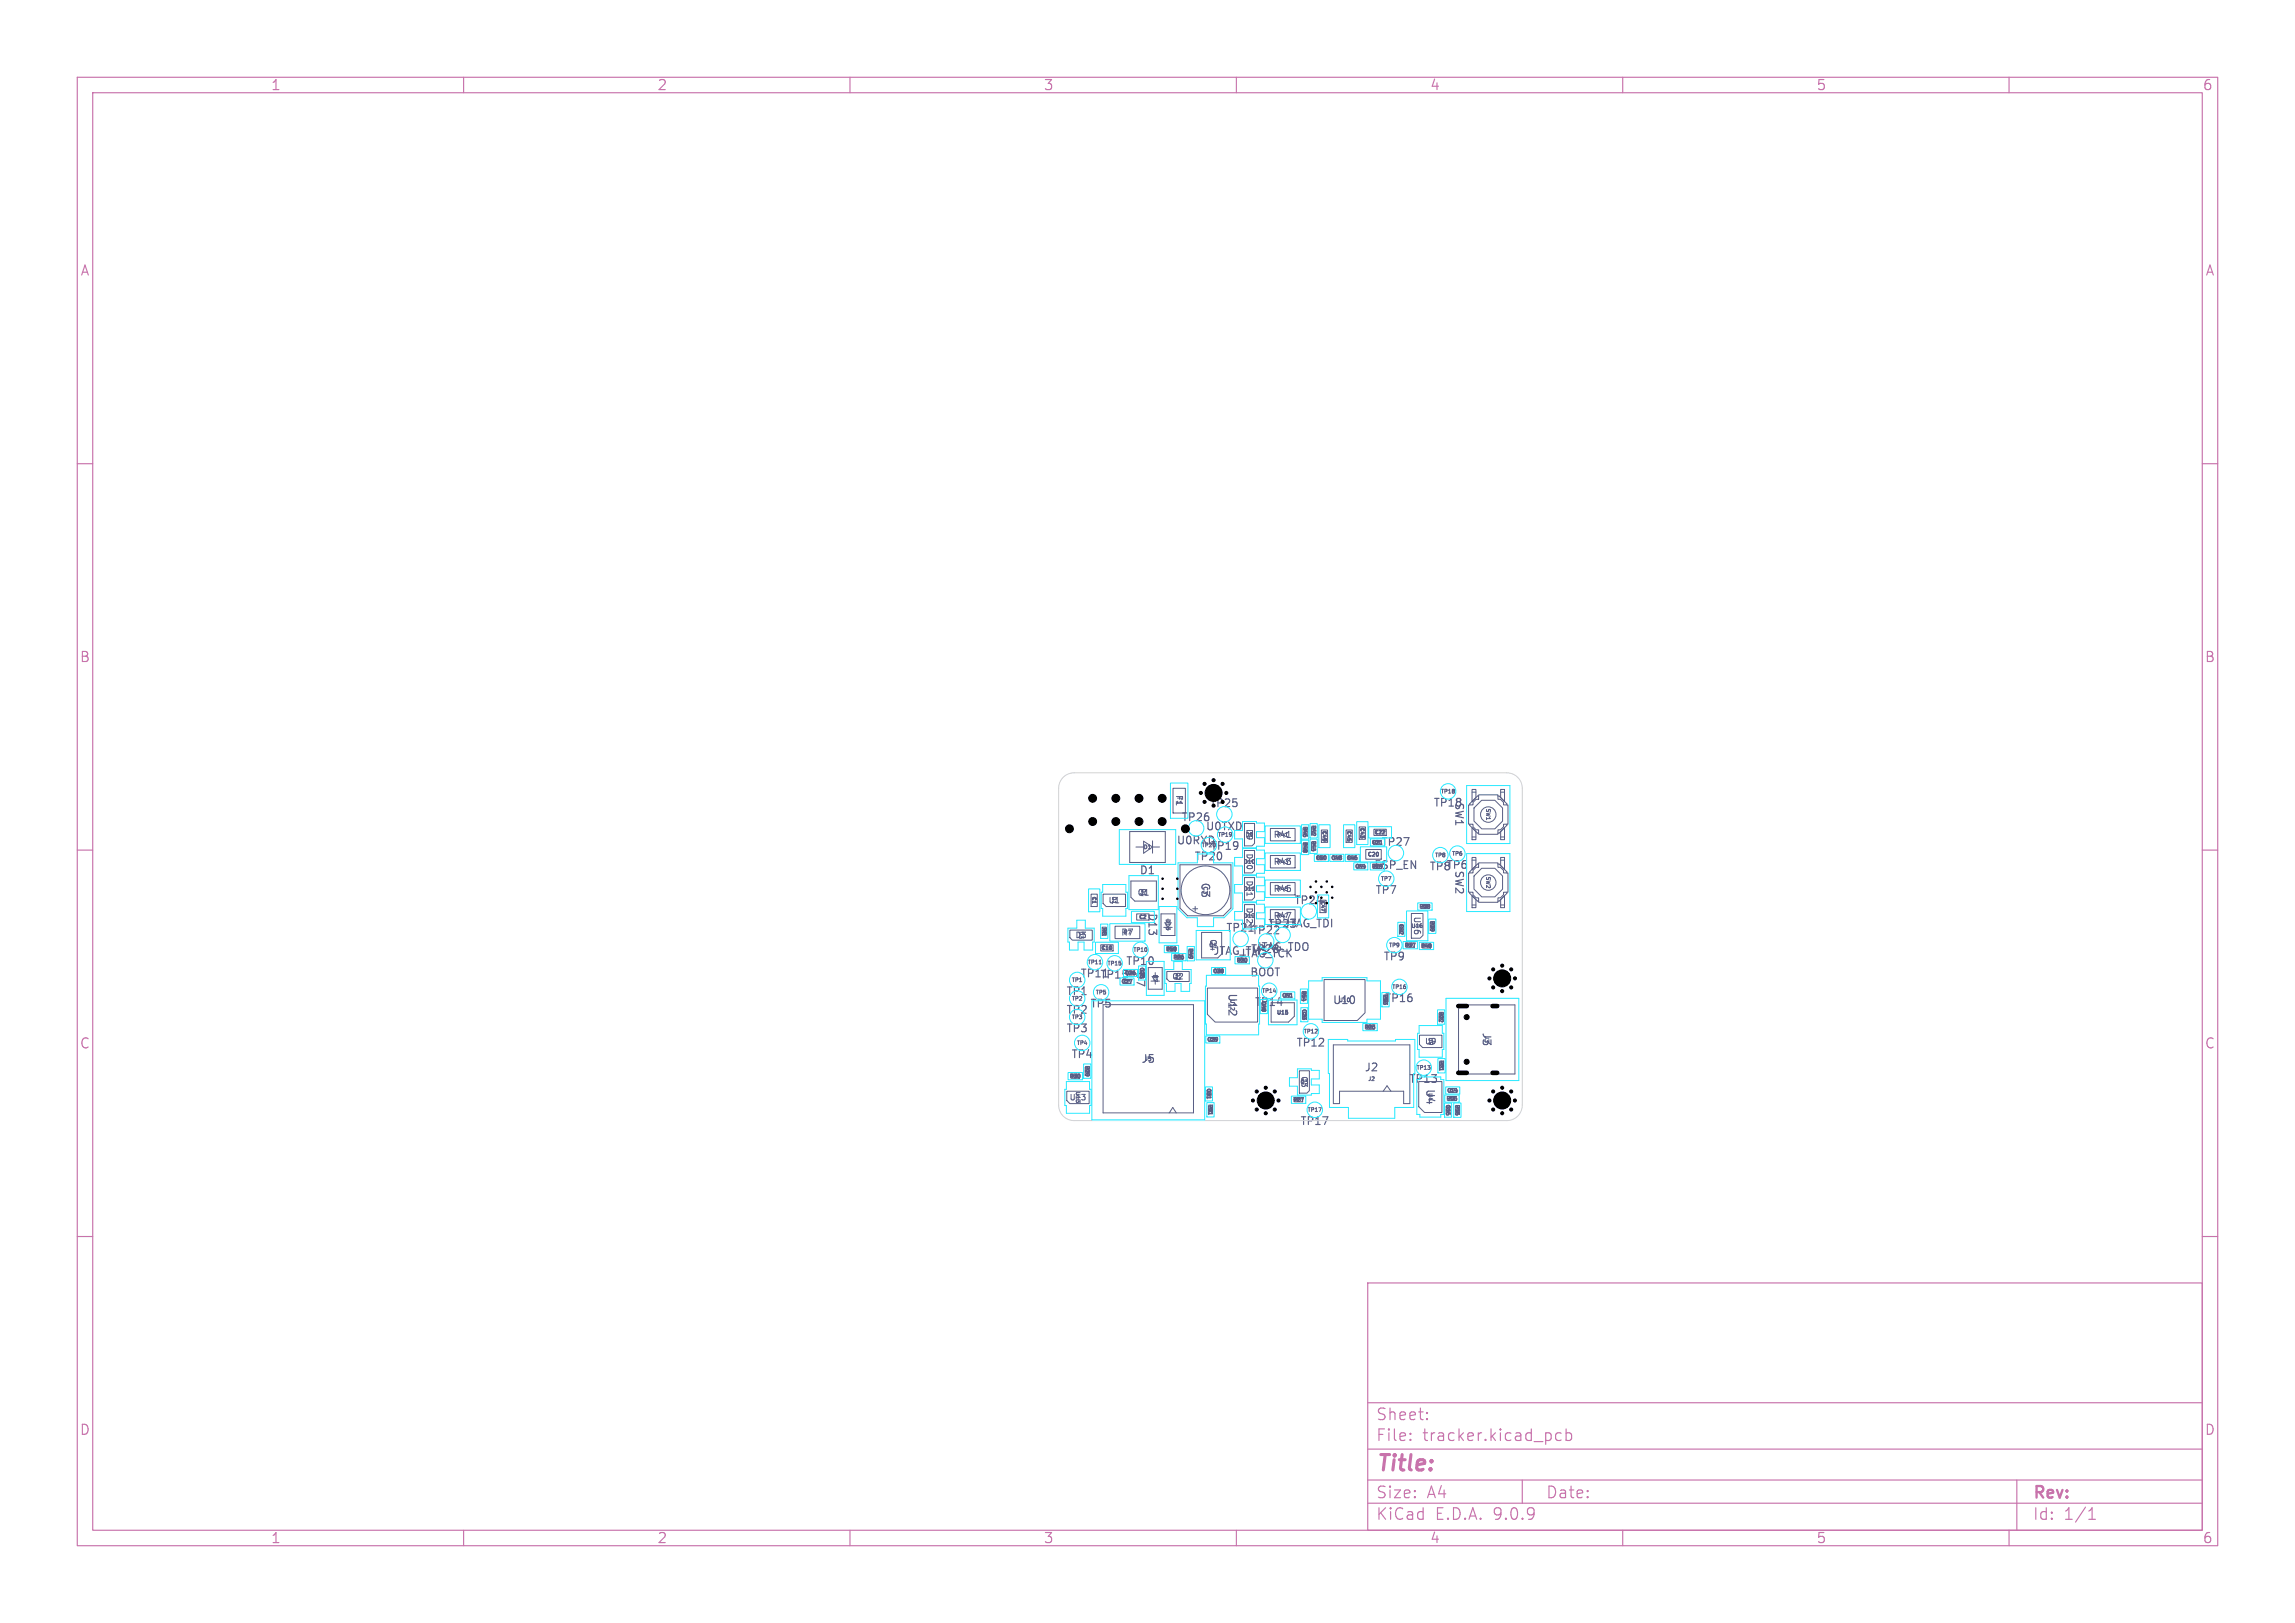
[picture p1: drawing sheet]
<svg xmlns="http://www.w3.org/2000/svg" width="297mm" height="210mm" viewBox="0 0 297 210" stroke-linecap="round" stroke-linejoin="round" font-family="sans-serif">
<defs><g id="words">
<text font-size="2.8" fill="#c872ab" x="178" y="190.9">Title:</text>
<g font-size="2.1" fill="#c872ab">
<text x="178" y="184">Sheet:</text>
<text x="178" y="186.7">File:</text>
<text x="184.1" y="186.7">tracker.kicad_pcb</text>
<text x="178" y="196.9">KiCad</text>
<text x="178" y="194.1">Size:</text>
<text x="184.7" y="194.1">A4</text>
<text x="185.7" y="196.9">E.D.A.</text>
<text x="193.3" y="196.9">9.0.9</text>
<text x="200" y="194.1">Date:</text>
<text x="263" y="194.3">Rev:</text>
<text x="263" y="196.9">Id:</text>
<text x="267.1" y="196.9">1/1</text>
</g>
<g font-size="1.8" fill="#c872ab">
<text x="35" y="11.9">1</text>
<text x="85" y="11.9">2</text>
<text x="135" y="11.9">3</text>
<text x="185" y="11.9">4</text>
<text x="235" y="11.9">5</text>
<text x="285" y="11.9">6</text>
<text x="10.3" y="35.9">A</text>
<text x="285.4" y="35.9">A</text>
<text x="10.3" y="85.9">B</text>
<text x="285.3" y="85.9">B</text>
<text x="10.3" y="135.9">C</text>
<text x="285.3" y="135.9">C</text>
<text x="10.3" y="185.9">D</text>
<text x="285.3" y="185.9">D</text>
<text x="35" y="199.9">1</text>
<text x="85" y="199.9">2</text>
<text x="135" y="199.9">3</text>
<text x="185" y="199.9">4</text>
<text x="235" y="199.9">5</text>
<text x="285" y="199.9">6</text>
</g>
<g font-size="1.4" fill="#585d84">
<text x="152.8" y="106.5">TP26</text>
<text x="185.4" y="104.6">TP18</text>
<text x="188.1" y="103.8" transform="rotate(90 188.1 103.8)">SW1</text>
<text x="147.4" y="113.3">D1</text>
<text x="152.2" y="109.5">U0RXD</text>
<text x="156.6" y="110.2">TP19</text>
<text x="177.7" y="112.7">ESP_EN</text>
<text x="178.7" y="109.7">TP27</text>
<text x="184.9" y="112.8">TP8TP6</text>
<text x="188.1" y="112.6" transform="rotate(90 188.1 112.6)">SW2</text>
<text x="148.4" y="118.1" transform="rotate(90 148.4 118.1)">D13</text>
<text x="155.3" y="114.1" transform="rotate(90 155.3 114.1)">C3</text>
<text x="177.9" y="115.9">TP7</text>
<text x="145.6" y="125.1">TP10</text>
<text x="146.9" y="125.6" transform="rotate(90 146.9 125.6)">D7</text>
<text x="156.9" y="123.8">JTAG_TMS</text>
<text x="161.8" y="123.5">TP28</text>
<text x="162.4" y="123.3">JTAG_TDO</text>
<text x="166.1" y="120.2">JTAG_TDI</text>
<text x="179" y="124.5">TP9</text>
<text x="137.9" y="129">TP1</text>
<text x="137.9" y="131.4">TP2</text>
<text x="139.7" y="126.7">TP11</text>
<text x="141" y="130.6">TP5</text>
<text x="142.3" y="126.8">TP15</text>
<text x="158.8" y="128.4" transform="rotate(90 158.8 128.4)">U12</text>
<text x="161.7" y="126.5">BOOT</text>
<text x="162.3" y="130.4">TP14</text>
<text x="172.4" y="130.1">U10</text>
<text x="137.9" y="133.8">TP3</text>
<text x="138.6" y="137.1">TP4</text>
<text x="147.6" y="137.7">J5</text>
<text x="167.7" y="135.6">TP12</text>
<text x="191.7" y="133.5" transform="rotate(90 191.7 133.5)">J3</text>
<text x="176.5" y="138.8">J2</text>
<text x="184.4" y="140.8" transform="rotate(90 184.4 140.8)">U4</text>
<text x="168.2" y="145.8">TP17</text>
</g>
<g font-size="1.4" fill="#26e9ff">
<text x="156" y="107.6">U0TXD</text>
<text x="154.5" y="111.5">TP20</text>
<text x="158.6" y="120.8">TP21TP22</text>
<text x="160.3" y="124.1">JTAG_TCK</text>
<text x="164" y="120.3">TP23</text>
<text x="179.1" y="129.9">TP16</text>
<text x="182.3" y="140.3">TP13</text>
</g>
<g font-size="1.4">
<text x="156.5" y="104.6">TP25</text>
<text x="167.4" y="117.2">TP24</text>
</g>
<g font-size="1.1" fill="#585d84">
<text x="152" y="102.8" transform="rotate(90 152 102.8)">F1</text>
<text x="164.7" y="112.1">R43</text>
<text x="164.7" y="108.6">R41</text>
<text x="164.7" y="115.6">R45</text>
<text x="164.7" y="119.1">R47</text>
<text x="182.8" y="118.5" transform="rotate(90 182.8 118.5)">U16</text>
<text x="145" y="121.2">R7</text>
</g>
<g font-size="1" fill="#585d84">
<text x="161.2" y="107.2" transform="rotate(90 161.2 107.2)">D9</text>
<text x="161.2" y="110.4" transform="rotate(90 161.2 110.4)">D10</text>
<text x="161.2" y="113.9" transform="rotate(90 161.2 113.9)">D11</text>
<text x="143.4" y="117">U1</text>
<text x="147.1" y="116.1">Q1</text>
<text x="161.2" y="117.4" transform="rotate(90 161.2 117.4)">D12</text>
<text x="139.1" y="121.5">D3</text>
<text x="156.4" y="121.4" transform="rotate(90 156.4 121.4)">Q4</text>
<text x="184.3" y="135.3">U9</text>
<text x="138.3" y="142.5">U13</text>
<text x="168.3" y="139.2" transform="rotate(90 168.3 139.2)">Q3</text>
</g>
<text font-size="1" fill="#26e9ff" x="151.6" y="126.9">Q2</text>
<g font-size=".7" fill="#585d84">
<text x="168.5" y="106.9" transform="rotate(90 168.5 106.9)">R46</text>
<text x="169.6" y="106.7" transform="rotate(90 169.6 106.7)">R42</text>
<text x="171" y="107.4" transform="rotate(90 171 107.4)">C49</text>
<text x="174.2" y="107.4" transform="rotate(90 174.2 107.4)">C45</text>
<text x="175.9" y="107" transform="rotate(90 175.9 107)">C43</text>
<text x="186.4" y="102.8">TP18</text>
<text x="192.2" y="104.6" transform="rotate(90 192.2 104.6)">SW1</text>
<text x="147.9" y="110">D1</text>
<text x="155.5" y="109.7">TP20</text>
<text x="157.6" y="108.4">TP19</text>
<text x="160.9" y="111.9">D10</text>
<text x="161.1" y="108.4">D9</text>
<text x="165.2" y="111.9">R43</text>
<text x="165.2" y="108.4">R41</text>
<text x="168.5" y="108.9" transform="rotate(90 168.5 108.9)">R48</text>
<text x="169.6" y="108.7" transform="rotate(90 169.6 108.7)">R44</text>
<text x="170.2" y="111.4">C50</text>
<text x="172.2" y="111.4">C48</text>
<text x="174.2" y="111.4">C46</text>
<text x="175.3" y="112.5">C44</text>
<text x="177" y="110.9">C20</text>
<text x="177.5" y="112.5">R19</text>
<text x="177.5" y="109.4">C21</text>
<text x="177.8" y="108.1">C22</text>
<text x="185.7" y="111">TP8</text>
<text x="187.9" y="110.8">TP6</text>
<text x="192.2" y="113.4" transform="rotate(90 192.2 113.4)">SW2</text>
<text x="141.2" y="115.9" transform="rotate(90 141.2 115.9)">C1</text>
<text x="142.5" y="119.9" transform="rotate(90 142.5 119.9)">R8</text>
<text x="143.8" y="115.9" transform="rotate(90 143.8 115.9)">U1</text>
<text x="147.3" y="119">C2</text>
<text x="147.6" y="114.9" transform="rotate(90 147.6 114.9)">Q1</text>
<text x="150.8" y="118.9" transform="rotate(90 150.8 118.9)">D13</text>
<text x="155.6" y="114.6" transform="rotate(90 155.6 114.6)">C3</text>
<text x="160.9" y="118.9">D12</text>
<text x="160.9" y="115.4">D11</text>
<text x="165.2" y="115.4">R45</text>
<text x="165.2" y="118.9">R47</text>
<text x="170.9" y="116.5" transform="rotate(90 170.9 116.5)">C47</text>
<text x="178.7" y="114.1">TP7</text>
<text x="181" y="119.5" transform="rotate(90 181 119.5)">C42</text>
<text x="183.6" y="117.7">R38</text>
<text x="185" y="119.1" transform="rotate(90 185 119.1)">R39</text>
<text x="139.5" y="120.4" transform="rotate(90 139.5 120.4)">D3</text>
<text x="140.7" y="124.9">TP11</text>
<text x="142.5" y="123">C10</text>
<text x="143.3" y="125">TP15</text>
<text x="146.6" y="123.3">TP10</text>
<text x="147.4" y="125.1" transform="rotate(90 147.4 125.1)">C28</text>
<text x="150.8" y="123.2">R50</text>
<text x="152.1" y="125.8" transform="rotate(90 152.1 125.8)">Q2</text>
<text x="153.7" y="122.6" transform="rotate(90 153.7 122.6)">R49</text>
<text x="156.4" y="122.7">Q4</text>
<text x="160" y="124.6">R20</text>
<text x="179.7" y="122.7">TP9</text>
<text x="181.7" y="122.7">R37</text>
<text x="182.6" y="120.2">U16</text>
<text x="183.8" y="122.8">R40</text>
<text x="138.7" y="132">TP3</text>
<text x="138.7" y="127.2">TP1</text>
<text x="138.7" y="129.6">TP2</text>
<text x="141.8" y="128.8">TP5</text>
<text x="145.1" y="127.4">C27</text>
<text x="145.5" y="126.3">C26</text>
<text x="149.1" y="126" transform="rotate(90 149.1 126)">D7</text>
<text x="156.9" y="126">C30</text>
<text x="159.1" y="129.2" transform="rotate(90 159.1 129.2)">U12</text>
<text x="163.2" y="129.5" transform="rotate(90 163.2 129.5)">C40</text>
<text x="163.3" y="128.6">TP14</text>
<text x="165.2" y="131.4">U15</text>
<text x="165.9" y="129.2">C41</text>
<text x="168.4" y="128.1" transform="rotate(90 168.4 128.1)">R54</text>
<text x="168.4" y="130.5" transform="rotate(90 168.4 130.5)">C23</text>
<text x="173.2" y="129.8">U10</text>
<text x="178.9" y="128.6" transform="rotate(90 178.9 128.6)">R53</text>
<text x="180.1" y="128.1">TP16</text>
<text x="186.1" y="130.8" transform="rotate(90 186.1 130.8)">R22</text>
<text x="139.3" y="135.3">TP4</text>
<text x="140.3" y="137.8" transform="rotate(90 140.3 137.8)">R29</text>
<text x="148.1" y="137.4">J5</text>
<text x="156.2" y="134.9">C29</text>
<text x="168.7" y="133.8">TP12</text>
<text x="176.5" y="133.3">R23</text>
<text x="184.8" y="134.2" transform="rotate(90 184.8 134.2)">U9</text>
<text x="186.2" y="137.1" transform="rotate(90 186.2 137.1)">R21</text>
<text x="192" y="134" transform="rotate(90 192 134)">J3</text>
<text x="138.4" y="139.6">R30</text>
<text x="139.1" y="141.2" transform="rotate(90 139.1 141.2)">U13</text>
<text x="156.1" y="140.8" transform="rotate(90 156.1 140.8)">C31</text>
<text x="156.3" y="142.8" transform="rotate(90 156.3 142.8)">R31</text>
<text x="167.3" y="142.7">R27</text>
<text x="168.2" y="140.4">Q3</text>
<text x="169.2" y="144">TP17</text>
<text x="177" y="140">J2</text>
<text x="183.3" y="138.5">TP13</text>
<text x="184.7" y="141.4" transform="rotate(90 184.7 141.4)">U4</text>
<text x="187" y="142.9" transform="rotate(90 187 142.9)">C15</text>
<text x="187.1" y="142.5">R15</text>
<text x="187.2" y="141.5">C14</text>
<text x="188.2" y="142.9" transform="rotate(90 188.2 142.9)">R16</text>
</g>
<text font-size=".7" fill="#26e9ff" x="151.8" y="124.2">R26</text>
<g font-size=".4" fill="#585d84">
<text x="168.7" y="107.2" transform="rotate(90 168.7 107.2)">R46</text>
<text x="169.8" y="107.1" transform="rotate(90 169.8 107.1)">R42</text>
<text x="168.7" y="109.2" transform="rotate(90 168.7 109.2)">R48</text>
<text x="169.8" y="109.1" transform="rotate(90 169.8 109.1)">R44</text>
<text x="177.8" y="112.3">R19</text>
<text x="184" y="117.5">R38</text>
<text x="185.2" y="119.4" transform="rotate(90 185.2 119.4)">R39</text>
<text x="151.2" y="123">R50</text>
<text x="152.1" y="124">R26</text>
<text x="153.9" y="123" transform="rotate(90 153.9 123)">R49</text>
<text x="160.3" y="124.4">R20</text>
<text x="182.1" y="122.5">R37</text>
<text x="184.2" y="122.6">R40</text>
<text x="168.6" y="128.5" transform="rotate(90 168.6 128.5)">R54</text>
<text x="179.1" y="128.9" transform="rotate(90 179.1 128.9)">R53</text>
<text x="186.3" y="131.2" transform="rotate(90 186.3 131.2)">R22</text>
<text x="176.9" y="133.1">R23</text>
<text x="138.7" y="139.4">R30</text>
<text x="140.5" y="138.2" transform="rotate(90 140.5 138.2)">R29</text>
<text x="156.5" y="143.2" transform="rotate(90 156.5 143.2)">R31</text>
<text x="167.6" y="142.5">R27</text>
<text x="187.5" y="142.3">R15</text>
<text x="188.4" y="143.2" transform="rotate(90 188.4 143.2)">R16</text>
</g>
<g font-size=".3" fill="#585d84">
<text x="170.6" y="111.2">C50</text>
<text x="172.6" y="111.2">C48</text>
<text x="174.6" y="111.2">C46</text>
<text x="175.7" y="112.3">C44</text>
<text x="177.9" y="109.2">C21</text>
<text x="181.2" y="119.9" transform="rotate(90 181.2 119.9)">C42</text>
<text x="147.6" y="125.5" transform="rotate(90 147.6 125.5)">C28</text>
<text x="157.3" y="125.8">C30</text>
<text x="145.5" y="127.2">C27</text>
<text x="145.9" y="126.1">C26</text>
<text x="163.4" y="129.9" transform="rotate(90 163.4 129.9)">C40</text>
<text x="166.3" y="129">C41</text>
<text x="168.6" y="130.9" transform="rotate(90 168.6 130.9)">C23</text>
<text x="156.6" y="134.7">C29</text>
<text x="156.3" y="141.2" transform="rotate(90 156.3 141.2)">C31</text>
<text x="187.2" y="143.3" transform="rotate(90 187.2 143.3)">C15</text>
<text x="187.6" y="141.3">C14</text>
</g>
</g></defs>
<g fill="none" stroke="#c872ab" stroke-width=".15">
<path d="M10 10h277v190h-277zM12 12h273v186h-273zM60 10v2M110 10v2M160 10v2M210 10v2M260 10v2M10 60h2M285 60h2M10 110h2M285 110h2M10 160h2"/>
<path d="M177 166h108v32h-108zM285 160h2M60 198v2M110 198v2M160 198v2M177 194.5h108M177 191.5h108M177 187.5h108M177 181.5h108M182.5 186.3h.1l-.1 .1M182.5 186.3v.1M182.5 185.5v.1"/>
<path d="M182.5 185.5h.1l-.1 .1M184.7 183.6v.1M184.7 183.6h-.1l.1 .1M184.7 182.8v.1M184.7 182.8h-.1l.1 .1M197 191.5v3M202 185.5l-.4-.1-.3 .3v.4l.2 .2 .1 .1 .4-.1M202.7 185.5l.4-.1 .3 .3v.4l-.2 .2-.1 .1-.4-.1M202.7 184.9v1.5M210 198v2M260 198v2M261 191.5v6.5"/>
<path d="M270.3 196.6h.9M270.3 195.5l.4-.4v1.5"/>
</g>
<g fill="none" stroke="#585d84" stroke-width=".13">
<path d="M141.2 115.7h.8v1.6h-.8zM142.8 115.7h2.9v1.6h-2.5l-.4-.4zM144.3 119.9h3.2v1.6h-3.2zM146.2 107.6h4.6v4h-4.6zM146.4 114h3.3v2.6h-2.8l-.5-.5zM147 109.6h1M147.1 118.3h1.6v.8h-1.6zM148 108.8l1.2 .8-1.2 .8zM149.2 109.6h.9M149.2 108.8v1.6M150.3 118.3h1.8v2.8h-1.8zM150.8 119.4h.8l-.4 .6"/>
<path d="M151.8 102h1.6v3.2h-1.6zM152.7 111.9h6.6v5.6l-1 1h-4.6l-1-1zM154.4 117.6h.6M154.7 117.3v.6M161.1 117.1h1.3v2.5l-.4 .4h-.9zM161.1 106.6h1.3v2.5l-.4 .4h-.9zM161.1 113.6h1.3v2.5l-.4 .4h-.9zM161.1 110.1h1.3v2.5l-.4 .4h-.9zM161.4 115.5v.4M162 115.2h.3M164.4 114.2h3.2v1.6h-3.2zM164.4 117.7h3.2v1.6h-3.2z"/>
<path d="M164.4 110.7h3.2v1.6h-3.2zM164.4 107.2h3.2v1.6h-3.2zM166.6 108.4h.4M170.8 116.5h.8v1.6h-.8zM171 107.4h.8v1.6h-.8zM174.2 107.4h.8v1.6h-.8zM175.9 107h.8v1.6h-.8zM176.8 109.9h2v1.3h-2zM177.8 107.3h1.6v.8h-1.6zM182.7 118.2h1.5v2.8l-.4 .4h-1.1zM190.2 115.5v.1l1 1h.2M190.2 106.7v.1l1 1h.2"/>
<path d="M190.5 111h.5v1l-.5 .5zM190.5 115.9l.5 .5v1.1h-.5zM190.5 102.2h.5v1l-.5 .5zM190.5 107.1l.5 .5v1.1h-.5zM190.5 111.3h.5M190.5 117.1h.5M190.5 102.5h.5M190.5 108.3h.5M190.8 113.4l1-1h1.7l1 1v1.7l-1 1h-1.7l-1-1zM191.4 111.7h2.5v.5h.3l.4 .4v.4h.6v2.5h-.6v.3l-.4 .4h-.3v.6h-2.5v-.6h-.4l-.4-.4v-.3h-.5v-2.5h.5v-.4l.4-.4h.4zM191.4 102.9h2.5v.5h.3l.4 .4v.4h.6v2.5h-.6v.3l-.4 .4h-.3v.6h-2.5v-.6h-.4l-.4-.4v-.3h-.5v-2.5h.5v-.4l.4-.4h.4zM191.4 111.8h-.2l-1 1v.2"/>
<path d="M191.4 103h-.2l-1 1v.2M191.8 103.6h1.7l1 1v1.7l-1 1h-1.7l-1-1v-1.7zM193.9 103h.1l1 1v.2M193.9 111.8h.1l1 1v.2M194.2 111h.5v1.5l-.5-.5zM194.2 102.2h.5v1.5l-.5-.5zM194.2 111.3h.5M194.2 117.1h.5M194.2 102.5h.5M194.2 108.3h.5M194.7 115.9v1.6h-.5v-1.1zM194.7 107.1v1.6h-.5v-1.1z"/>
<path d="M195 106.7v.1l-1 1h-.1M195 115.5v.1l-1 1h-.1M138.5 120.4h2.9v1.3h-2.6l-.3-.4zM142.2 124.7h.3M142.5 122.3h1.6v.8h-1.6zM142.8 130h11.7v14h-11.7zM148.6 125.2h1.8v2.8h-1.8zM149.1 126.4h.8l-.4 .6M149.5 125.9v.5M149.5 127v.4M149.5 127h.6M151 125.7h2.9v1.3h-2.6l-.3-.3z"/>
<path d="M151.2 120h.5M151.2 120v.4M156.3 127.9h6.5v4.4h-5.5l-1-1zM158.1 123.5v-2.8h-2.6v3.3h2.1M164.5 129.8h3v1.7l-.7 .8h-2.3zM167 129h.3M168.2 138.6h1.3v2.5l-.4 .4h-.9zM171.4 126.8h5.3v4.3l-1 1h-4.3zM172.6 135.2h9.9v7.6h-.8v-1.6h-8.3v1.6h-.8zM183.6 140h3v4h-2.2l-.8-.8zM183.7 134h2.9v1.6h-2.5l-.4-.4zM186.3 138.2v.3"/>
<path d="M188.8 130h7.3v9h-7.3zM138.1 141.2h2.9v1.6h-2.5l-.4-.4zM151.3 144l.5-.7 .4 .7M156.2 141.9v.3M156.4 143.9v.3M179 141.2l.5-.7 .5 .7"/>
<circle cx="156" cy="115.2" r="3.1"/>
<circle cx="192.6" cy="105.4" r="1"/>
<circle cx="192.6" cy="114.2" r="1"/>
</g>
<path d="M137.6 100.6a2 2 0 0 1 1.4-.6h56a2 2 0 0 1 2 2v41a2 2 0 0 1-2 2h-56a2 2 0 0 1-2-2v-41a2 2 0 0 1 .6-1.4z" fill="none" stroke="#d0d2cd" stroke-width=".13"/>
<g fill="none" stroke="#26e9ff" stroke-width=".13">
<path d="M140.9 115h1.4v3h-1.4zM142.4 119.6h1v1.8h-1zM142.7 114.5h3v1h.2v2.1h-.2v1h-3v-1h-.2v-2.1h.2zM143.6 119.5h4.6v2.3h-4.6zM144.9 107.4h7.3v4.5h-7.3zM146.1 113.3h3.8v4.4h-3.8zM146.4 117.9h3v1.5h-3zM150 117.3h2.3v4.7h-2.3zM151.5 101.3h2.2v4.6h-2.2zM155 111.7h-2.5v5.9l1.1 1.2h1.4v1.1h2.1v-1.1h1.3l1.2-1.2v-5.9h-2.5M160.8 106.3h1.8v.2h1v1.1h-1v.8h1v1.1h-1v.2h-1.8v-1.1h-1v-1.1M160.8 109.8h1.8v.2h1v1.1h-1v.8h1v1.1h-1v.2h-1.8v-1.1h-1v-1.1h1z"/>
<path d="M160.8 113.3h1.8v.2h1v1.1h-1v.8h1v1.1h-1v.2h-1.8v-1.1h-1v-1.1h1zM163.6 118.9h-1v-.8h1v-1.1h-1v-.2h-1.8v1.2h-1v1.1h1v1.1M163.7 113.9h4.6v2.2h-4.6zM163.7 117.4h4.6v2.2h-4.6zM163.7 110.4h4.6v2.2h-4.6zM163.7 106.9h4.6v2.2h-4.6zM168.4 108.7h1v1.9h-1zM168.4 106.7h1v1.9h-1zM169.5 108.6h1v1.8h-1zM169.5 106.6h1v1.8h-1zM170.1 110.5h1.8v1h-1.8zM170.5 115.8h1.5v3h-1.5z"/>
<path d="M170.7 106.7h1.4v3h-1.4zM172.1 110.5h1.8v1h-1.8zM173.9 106.7h1.4v3h-1.4zM174.1 110.5h1.8v1h-1.8zM175.2 111.6h1.8v1h-1.8zM175.6 106.3h1.4v3h-1.4zM176.1 109.6h3.4v1.9h-3.4zM177.1 107h3v1.4h-3zM177.3 111.6h1.9v1h-1.9zM177.3 108.5h1.9v1h-1.9zM180.9 119.3h.9v1.9h-.9zM182 117.9h2.8v3.8h-2.8z"/>
<path d="M183.5 116.8h1.8v1h-1.8zM184.9 118.9h.9v1.9h-.9zM189.8 110.5h5.6v7.5h-5.6zM189.8 101.7h5.6v7.5h-5.6zM138 140h3v1h.2v2.1h-.2v1h-3v-1h-.2v-2.1h.2zM138.2 120.1h1.2v-1h1.1v1h1.1v1.8h-.2v1h-1.1v-1h-.8v1h-1.1v-1h-.2zM138.2 138.8h1.9v.9h-1.9zM140.2 137.7h1v1.8h-1zM141.3 129.5h14.6v15.4h-14.6zM141.8 121.9h2.9v1.5h-2.9zM144.9 126.5h1.9v1h-1.9zM145.4 125.4h1.8v1h-1.8z"/>
<path d="M147.3 125h1v1.8h-1zM148.4 124.4h2.3v4.4h-2.3zM150.7 122.3h1.8v1h-1.8zM151.6 123.4h1.9v.9h-1.9zM151.9 124.4v1.1h-1.1v1.8h.2v1h1.1v-1M153 124.4v1.1h1.2v1.8h-.2v1h-1.2v-1M153.6 122.5h1v1.8h-1zM154.8 120.4h4.4v3.8h-4.4zM156 134h1.9v1h-1.9zM156.1 126.2h6.8v1.4h.1v4.9h-.1v1.4h-6.8v-1.4h-.1v-4.9h.1zM156.8 125.2h1.8v.9h-1.8zM163.1 129.3h.9v1.9h-.9z"/>
<path d="M164.2 129.4h3.7v3.2h-3.7zM165.7 128.3h1.9v1h-1.9zM167.9 138.3h1.8v.2h1v1.1h-1v.8h1v1.1h-1v.2h-1.8v-1.1h-1v-1.1h1zM168.3 128h.9v1.8h-.9zM168.3 130.4h1v1.8h-1zM169.4 126.9h1.7v-.4h5.8v.4h1.8v5h-1.8v.4h-5.8v-.4h-1.7zM176.4 132.4h1.8v1h-1.8zM181.6 121.8h1.8v1h-1.8zM183 138.9v4.4h-2.5v1.4h-6v-1.4h-2.4v-4.4h-.2v-4.4h2.5v.2h6.2v-.2h2.5v4.4M183.7 132.7h3v1h.2v2.1h-.2v1h-3v-1h-.2v-2.1h.2zM183.7 121.9h1.8v1h-1.8zM183.8 139.4h2.7v.3h.4v4.5h-.4v.4h-2.7v-.4h-.4v-4.5"/>
<path d="M186 130.7h1v1.8h-1zM186.1 137h.9v1.8h-.9zM187.1 129.2h9.5v10.6h-9.5zM156 140.6h.9v1.9h-.9zM156.2 142.7h.9v1.8h-.9zM167.1 141.8h1.9v1h-1.9zM186.9 142.7h1v1.9h-1zM187 141.7h1.8v.9h-1.8zM187.1 140.6h1.8v1h-1.8zM188.1 142.7h1v1.9h-1z"/>
<circle cx="154.8" cy="107.2" r="1"/>
<circle cx="156.5" cy="109.3" r="1"/>
<circle cx="158.4" cy="105.4" r="1"/>
<circle cx="158.6" cy="108" r="1"/>
<circle cx="169.4" cy="117.9" r="1"/>
<circle cx="179.4" cy="113.7" r="1"/>
<circle cx="180.7" cy="110.4" r="1"/>
<circle cx="186.4" cy="110.6" r="1"/>
<circle cx="187.4" cy="102.4" r="1"/>
<circle cx="188.6" cy="110.4" r="1"/>
<circle cx="139.4" cy="126.8" r="1"/>
<circle cx="139.4" cy="131.6" r="1"/>
<circle cx="139.4" cy="129.2" r="1"/>
<circle cx="140.1" cy="134.9" r="1"/>
<circle cx="141.7" cy="124.5" r="1"/>
<circle cx="142.5" cy="128.4" r="1"/>
<circle cx="144.3" cy="124.6" r="1"/>
<circle cx="147.6" cy="122.9" r="1"/>
<circle cx="160.6" cy="121.5" r="1"/>
<circle cx="163.8" cy="124.2" r="1"/>
<circle cx="163.9" cy="121.8" r="1"/>
<circle cx="164.3" cy="128.2" r="1"/>
<circle cx="166" cy="121" r="1"/>
<circle cx="169.7" cy="133.4" r="1"/>
<circle cx="180.5" cy="122.3" r="1"/>
<circle cx="181.1" cy="127.7" r="1"/>
<circle cx="184.3" cy="138.1" r="1"/>
<circle cx="170.2" cy="143.6" r="1"/>
</g>
<g fill="#000" stroke="#000" stroke-width=".13">
<circle cx="138.4" cy="107.2" r=".51"/>
<circle cx="141.4" cy="106.3" r=".51"/>
<circle cx="141.4" cy="103.3" r=".51"/>
<circle cx="144.4" cy="106.3" r=".51"/>
<circle cx="144.4" cy="103.3" r=".51"/>
<circle cx="147.4" cy="106.3" r=".51"/>
<circle cx="147.4" cy="103.3" r=".51"/>
<circle cx="150.4" cy="106.3" r=".51"/>
<circle cx="150.4" cy="103.3" r=".51"/>
<circle cx="150.4" cy="113.7" r=".1"/>
<circle cx="150.4" cy="116.3" r=".1"/>
<circle cx="150.4" cy="115" r=".1"/>
<circle cx="152.4" cy="113.7" r=".1"/>
<circle cx="152.4" cy="116.3" r=".1"/>
<circle cx="152.4" cy="115" r=".1"/>
<circle cx="153.4" cy="107.2" r=".51"/>
<circle cx="155.4" cy="102.6" r=".2"/>
<circle cx="155.9" cy="103.8" r=".2"/>
<circle cx="155.9" cy="101.4" r=".2"/>
<circle cx="157.1" cy="101" r=".2"/>
<circle cx="157.1" cy="102.6" r="1.1"/>
<circle cx="158.2" cy="101.4" r=".2"/>
<circle cx="158.7" cy="102.6" r=".2"/>
<circle cx="169.6" cy="114.8" r=".1"/>
<circle cx="170.3" cy="114.1" r=".1"/>
<circle cx="170.3" cy="115.5" r=".1"/>
<circle cx="171" cy="114.8" r=".1"/>
<circle cx="171.7" cy="116.9" r=".1"/>
<circle cx="171.7" cy="114.1" r=".1"/>
<circle cx="171.7" cy="115.5" r=".1"/>
<circle cx="172.4" cy="114.8" r=".1"/>
<circle cx="172.4" cy="116.2" r=".1"/>
<circle cx="189.8" cy="131.6" r=".33"/>
<circle cx="189.8" cy="137.4" r=".33"/>
<circle cx="192.8" cy="126.6" r=".2"/>
<circle cx="193.2" cy="127.8" r=".2"/>
<circle cx="193.2" cy="125.4" r=".2"/>
<circle cx="194.4" cy="126.6" r="1.1"/>
<circle cx="194.4" cy="125" r=".2"/>
<circle cx="194.4" cy="128.2" r=".2"/>
<circle cx="195.6" cy="127.8" r=".2"/>
<circle cx="195.6" cy="125.4" r=".2"/>
<circle cx="196.1" cy="126.6" r=".2"/>
<circle cx="162.2" cy="142.4" r=".2"/>
<circle cx="162.6" cy="143.6" r=".2"/>
<circle cx="162.6" cy="141.2" r=".2"/>
<circle cx="163.8" cy="144.1" r=".2"/>
<circle cx="163.8" cy="140.7" r=".2"/>
<circle cx="163.8" cy="142.4" r="1.1"/>
<circle cx="165" cy="143.6" r=".2"/>
<circle cx="165" cy="141.2" r=".2"/>
<circle cx="165.5" cy="142.4" r=".2"/>
<circle cx="192.8" cy="142.4" r=".2"/>
<circle cx="193.2" cy="143.6" r=".2"/>
<circle cx="193.2" cy="141.2" r=".2"/>
<circle cx="194.4" cy="144" r=".2"/>
<circle cx="194.4" cy="142.4" r="1.1"/>
<circle cx="194.4" cy="140.7" r=".2"/>
<circle cx="195.6" cy="143.6" r=".2"/>
<circle cx="195.6" cy="141.2" r=".2"/>
<circle cx="196.1" cy="142.4" r=".2"/>
</g>
<path d="M188.7 138.8h1.1M188.7 130.2h1.1M193.2 138.8h.6M193.2 130.2h.6" fill="none" stroke="#000" stroke-width=".6"/>
<use href="#words"/>
</svg>
